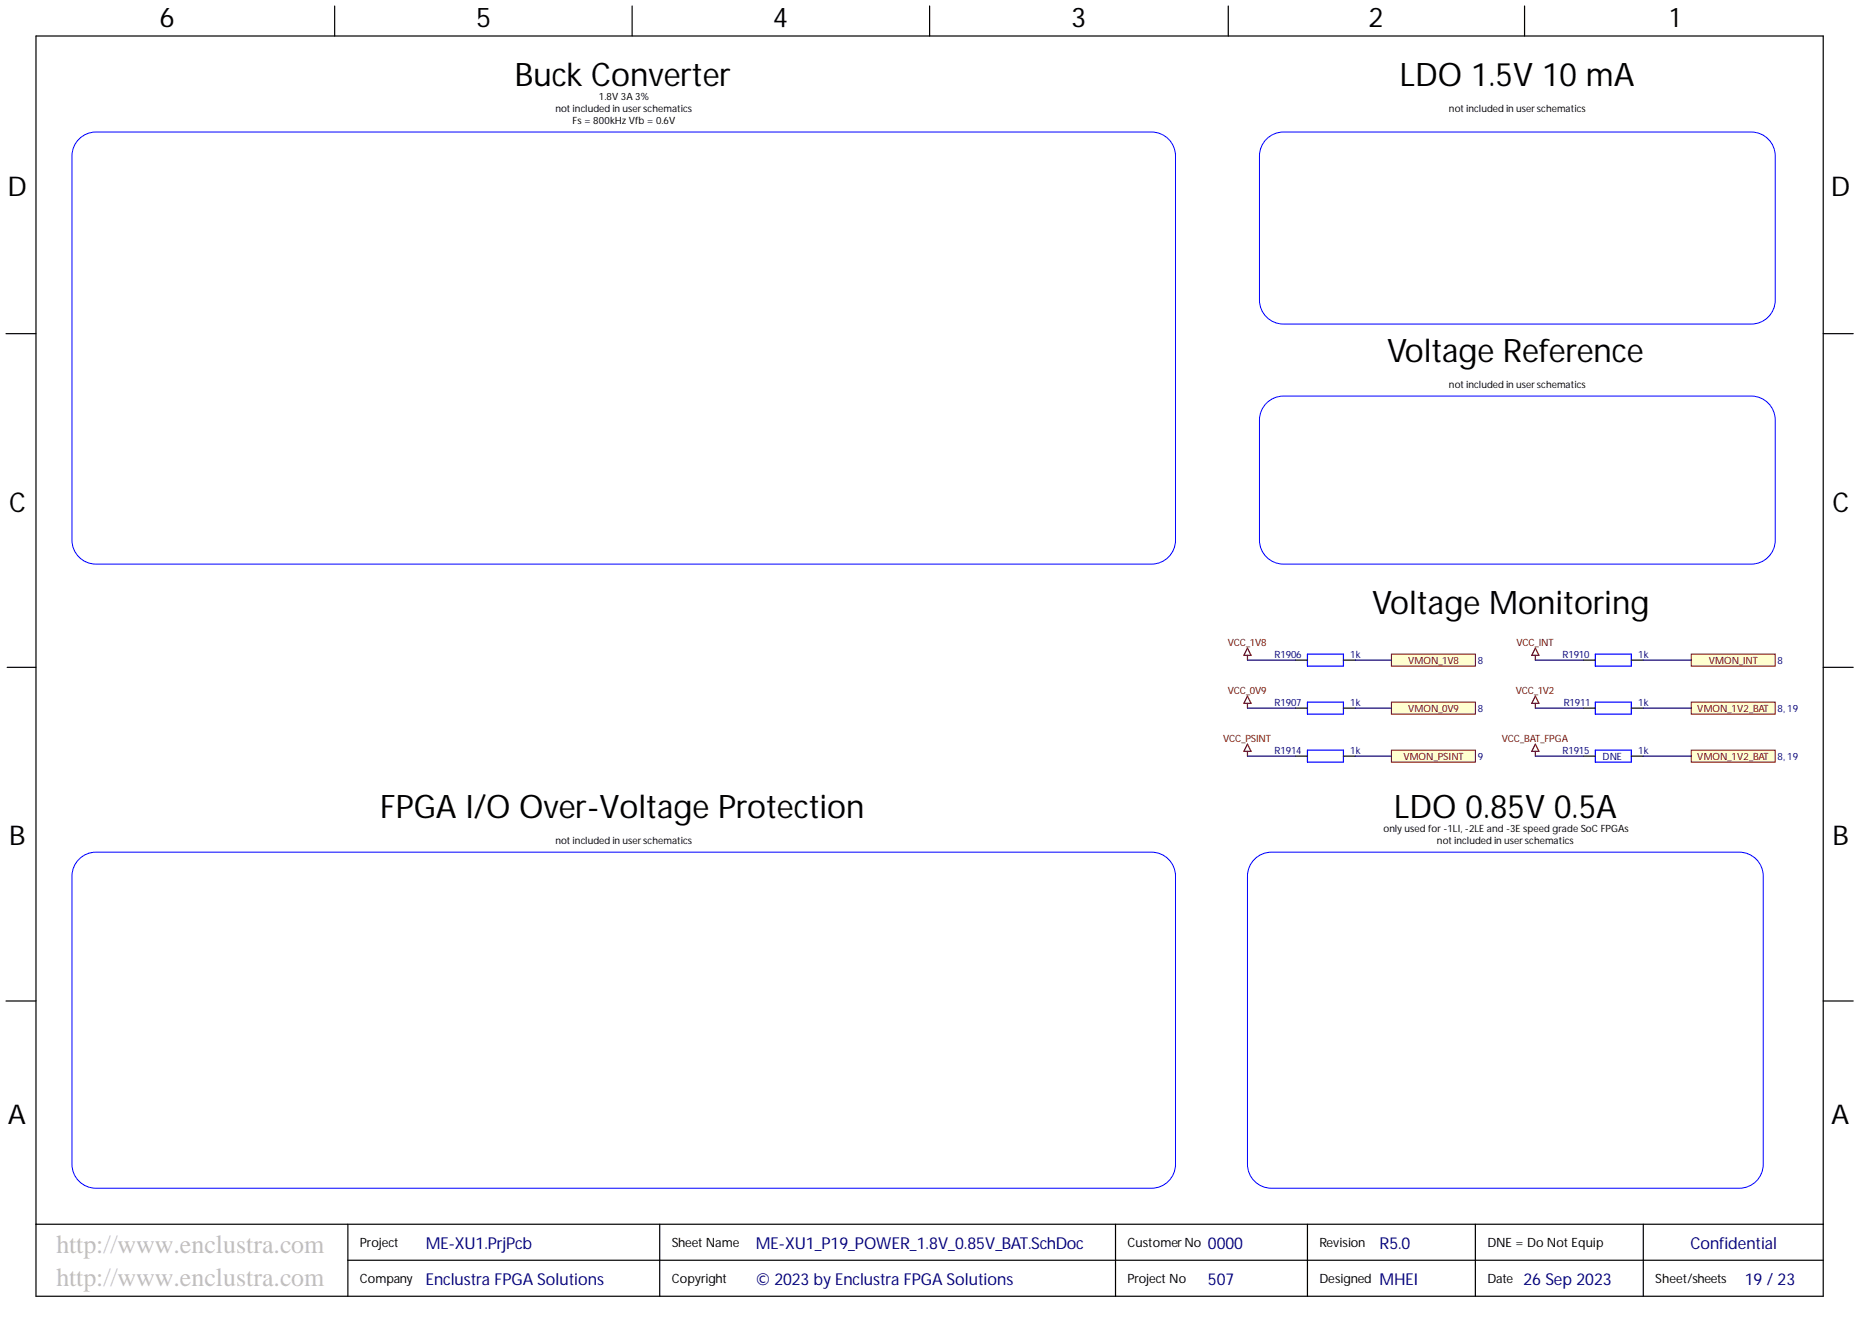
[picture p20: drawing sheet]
<svg xmlns="http://www.w3.org/2000/svg" width="393mm" height="282mm" viewBox="0 0 393 282" stroke-linecap="round" stroke-linejoin="round" font-family="sans-serif">
<defs><g id="words">
<g font-size="6.9">
<text x="108.9" y="18.1">Buck Converter</text>
<text x="296" y="18.1">LDO 1.5V 10 mA</text>
<text x="293.3" y="76.5">Voltage Reference</text>
<text x="290.2" y="129.8">Voltage Monitoring</text>
<text x="80.4" y="172.9">FPGA I/O Over-Voltage Protection</text>
<text x="294.8" y="172.9">LDO 0.85V 0.5A</text>
</g>
<g font-size="5.8">
<text x="33.7" y="5.7">6</text>
<text x="100.7" y="5.7">5</text>
<text x="163.4" y="5.7">4</text>
<text x="226.5" y="5.7">3</text>
<text x="289.4" y="5.7">2</text>
<text x="353.1" y="5.7">1</text>
<text x="1.6" y="41.5">D</text>
<text x="387.2" y="41.5">D</text>
<text x="1.9" y="108.2">C</text>
<text x="387.5" y="108.2">C</text>
<text x="1.9" y="178.8">B</text>
<text x="387.5" y="178.8">B</text>
<text x="1.7" y="237.6">A</text>
<text x="387.3" y="237.6">A</text>
</g>
<g font-size="5.5" fill="#c0c0c0">
<text x="11.9" y="265">http://www.enclustra.com</text>
<text x="11.9" y="271.9">http://www.enclustra.com</text>
</g>
<g font-size="3.5" fill="#000080">
<text x="90.1" y="264.1">ME-XU1.PrjPcb</text>
<text x="159.8" y="264.1">ME-XU1_P19_POWER_1.8V_0.85V_BAT.SchDoc</text>
<text x="255.4" y="264.1">0000</text>
<text x="357.5" y="264.1">Confidential</text>
<text x="90.1" y="271.7">Enclustra FPGA Solutions</text>
<text x="159.8" y="271.7">© 2023 by Enclustra FPGA Solutions</text>
<text x="255.4" y="271.7">507</text>
<text x="291.7" y="271.7">MHEI</text>
<text x="322.2" y="271.7">26 Sep 2023</text>
<text x="369" y="271.7">19 / 23</text>
</g>
<text font-size="3.5" fill="#00007c" x="291.7" y="264.1">R5.0</text>
<g font-size="2.7">
<text x="76.1" y="263.8">Project</text>
<text x="142.1" y="263.8">Sheet Name</text>
<text x="238.4" y="263.8">CustomerNo</text>
<text x="279" y="263.8">Revision</text>
<text x="314.5" y="263.8">DNE = Do Not Equip</text>
<text x="76.1" y="271.4">Company</text>
<text x="142.1" y="271.4">Copyright</text>
<text x="238.4" y="271.4">Project No</text>
<text x="279" y="271.4">Designed</text>
<text x="314.5" y="271.4">Date</text>
<text x="350.1" y="271.4">Sheet/sheets</text>
</g>
<g font-size="2.1">
<text x="117.4" y="23.7">not included in userschematics</text>
<text x="126.7" y="21.1">1.8V 3A 3%</text>
<text x="306.4" y="23.7">not included in userschematics</text>
<text x="121.1" y="26.2">Fs = 800kHz Vfb = 0.6V</text>
<text x="306.4" y="82.1">not included in userschematics</text>
<text x="117.4" y="178.5">not included in userschematics</text>
<text x="292.6" y="176">only used for -1LI, -2LE and -3E speed grade SoC FPGAs</text>
<text x="303.9" y="178.5">not included in userschematics</text>
</g>
<g font-size="2.1" fill="#800000">
<text x="259.7" y="136.5">VCC_1V8</text>
<text x="320.7" y="136.5">VCC_INT</text>
<text x="297.8" y="140.4">VMON_1V8</text>
<text x="361.4" y="140.4">VMON_INT</text>
<text x="259.7" y="146.7">VCC_0V9</text>
<text x="320.5" y="146.7">VCC_1V2</text>
<text x="297.8" y="150.6">VMON_0V9</text>
<text x="358.9" y="150.6">VMON_1V2_BAT</text>
<text x="258.7" y="156.8">VCC_PSINT</text>
<text x="296.8" y="160.7">VMON_PSINT</text>
<text x="317.6" y="156.8">VCC_BAT_FPGA</text>
<text x="358.9" y="160.7">VMON_1V2_BAT</text>
</g>
<g font-size="2.1" fill="#000080">
<text x="269.6" y="139.1">R1906</text>
<text x="285.5" y="139.1">1k</text>
<text x="312.5" y="140.4">8</text>
<text x="330.4" y="139.1">R1910</text>
<text x="346.4" y="139.1">1k</text>
<text x="375.9" y="140.4">8</text>
<text x="269.6" y="149.2">R1907</text>
<text x="285.5" y="149.2">1k</text>
<text x="330.7" y="149.2">R1911</text>
<text x="346.4" y="149.2">1k</text>
<text x="312.5" y="150.6">8</text>
<text x="375.9" y="150.6">8, 19</text>
<text x="269.6" y="159.4">R1914</text>
<text x="285.5" y="159.4">1k</text>
<text x="312.5" y="160.7">9</text>
<text x="330.4" y="159.4">R1915</text>
<text x="338.9" y="160.7">DNE</text>
<text x="346.4" y="159.4">1k</text>
<text x="375.9" y="160.7">8, 19</text>
</g>
</g></defs>
<g fill="none" stroke="#000" stroke-width=".25">
<path d="M7.6 7.6h378v266.5h-378zM70.8 1.3v6.3M133.7 1.3v6.3M196.6 1.3v6.3M259.8 1.3v6.3M322.4 1.3v6.3M1.3 70.6h6.3M385.6 70.6h6.3M274 139.6h2.5M284.1 139.6h2.5M334.8 139.6h2.6M345 139.6h2.5"/>
<path d="M1.5 141.1h6.1M274 149.7h2.5M274 159.9h2.5M284.1 149.7h2.5M284.1 159.9h2.5M334.8 149.7h2.6M334.8 159.9h2.6M345 149.7h2.5M345 159.9h2.5M385.6 141.1h6.3M1.3 211.7h6.3M385.6 211.7h6.3"/>
<path d="M7.6 258.9h378M73.6 258.9v15.2M139.5 258.9v15.2M235.9 258.9v15.2M276.5 258.9v15.2M312 258.9v15.2M347.5 258.9v15.2M73.6 266.5h312"/>
</g>
<path d="M276.5 138.3h7.6v2.6h-7.6zM337.4 138.3h7.6v2.6h-7.6zM276.5 148.5h7.6v2.5h-7.6zM276.5 158.6h7.6v2.6h-7.6zM337.4 148.5h7.6v2.5h-7.6zM337.4 158.6h7.6v2.6h-7.6z" fill="none" stroke="#00f" stroke-width=".25"/>
<path d="M263.8 137l.8 1.6h-1.6zM263.8 138.6v1M324.7 138.6v1M324.7 137l.8 1.6h-1.6zM263.8 147.2l.8 1.5h-1.6zM263.8 148.7v1M324.7 147.2l.8 1.5h-1.6zM324.7 148.7v1" fill="none" stroke="#800000" stroke-width=".25"/>
<path d="M357.7 148.5h17.7v2.5h-17.7z" fill-rule="evenodd" fill="#ffffd0"/>
<path d="M357.7 148.5h17.7v2.5h-17.7z" fill="none" stroke="#800000" stroke-width=".21"/>
<path d="M294.3 138.3h17.7v2.6h-17.7z" fill-rule="evenodd" fill="#ffffd0"/>
<path d="M294.3 138.3h17.7v2.6h-17.7z" fill="none" stroke="#800000" stroke-width=".21"/>
<path d="M357.7 138.3h17.7v2.6h-17.7z" fill-rule="evenodd" fill="#ffffd0"/>
<path d="M357.7 138.3h17.7v2.6h-17.7z" fill="none" stroke="#800000" stroke-width=".21"/>
<path d="M294.3 148.5h17.7v2.5h-17.7z" fill-rule="evenodd" fill="#ffffd0"/>
<path d="M294.3 148.5h17.7v2.5h-17.7z" fill="none" stroke="#800000" stroke-width=".21"/>
<path d="M263.8 157.4l.8 1.5h-1.6zM263.8 158.9v1" fill="none" stroke="#800000" stroke-width=".25"/>
<path d="M294.3 158.6h17.7v2.6h-17.7z" fill-rule="evenodd" fill="#ffffd0"/>
<path d="M294.3 158.6h17.7v2.6h-17.7z" fill="none" stroke="#800000" stroke-width=".21"/>
<path d="M357.7 158.6h17.7v2.6h-17.7z" fill-rule="evenodd" fill="#ffffd0"/>
<path d="M357.7 158.6h17.7v2.6h-17.7z" fill="none" stroke="#800000" stroke-width=".21"/>
<path d="M324.7 157.4l.8 1.5h-1.6zM324.7 158.9v1" fill="none" stroke="#800000" stroke-width=".25"/>
<path d="M17 29.1a5.1 5.1 0 0 1 3.3-1.2h223.2a5.1 5.1 0 0 1 5.1 5.1v81.2a5.1 5.1 0 0 1-5.1 5.1h-223.2a5.1 5.1 0 0 1-5.1-5.1v-81.2a5.1 5.1 0 0 1 1.8-3.9zM268.2 29.1a5 5 0 0 1 3.2-1.2h99a5.1 5.1 0 0 1 5 5.1v30.4a5.1 5.1 0 0 1-5 5.1h-99a5.1 5.1 0 0 1-5.1-5.1v-30.4a5.1 5.1 0 0 1 1.9-3.9zM268.2 85a5 5 0 0 1 3.2-1.2h99a5.1 5.1 0 0 1 5 5v25.4a5.1 5.1 0 0 1-5 5.1h-99a5.1 5.1 0 0 1-5.1-5.1v-25.4a5.1 5.1 0 0 1 1.9-3.8zM17 181.4a5.1 5.1 0 0 1 3.3-1.2h223.2a5.1 5.1 0 0 1 5.1 5.1v60.9a5.1 5.1 0 0 1-5.1 5.1h-223.2a5.1 5.1 0 0 1-5.1-5.1v-60.9a5.1 5.1 0 0 1 1.8-3.9zM265.6 181.4a5 5 0 0 1 3.3-1.2h98.9a5.1 5.1 0 0 1 5.1 5.1v60.9a5.1 5.1 0 0 1-5.1 5.1h-98.9a5.1 5.1 0 0 1-5.1-5.1v-60.9a5.1 5.1 0 0 1 1.8-3.9z" fill="none" stroke="#00f" stroke-width=".21"/>
<path d="M263.8 139.6h10.2M286.6 139.6h7.7M324.7 139.6h10.1M347.5 139.6h10.2M263.8 149.7h10.2M263.8 159.9h10.2M286.6 149.7h7.7M286.6 159.9h7.7M324.7 149.7h10.1M324.7 159.9h10.1M347.5 149.7h10.2M347.5 159.9h10.2" fill="none" stroke="#000080" stroke-width=".25"/>
<use href="#words"/>
</svg>
